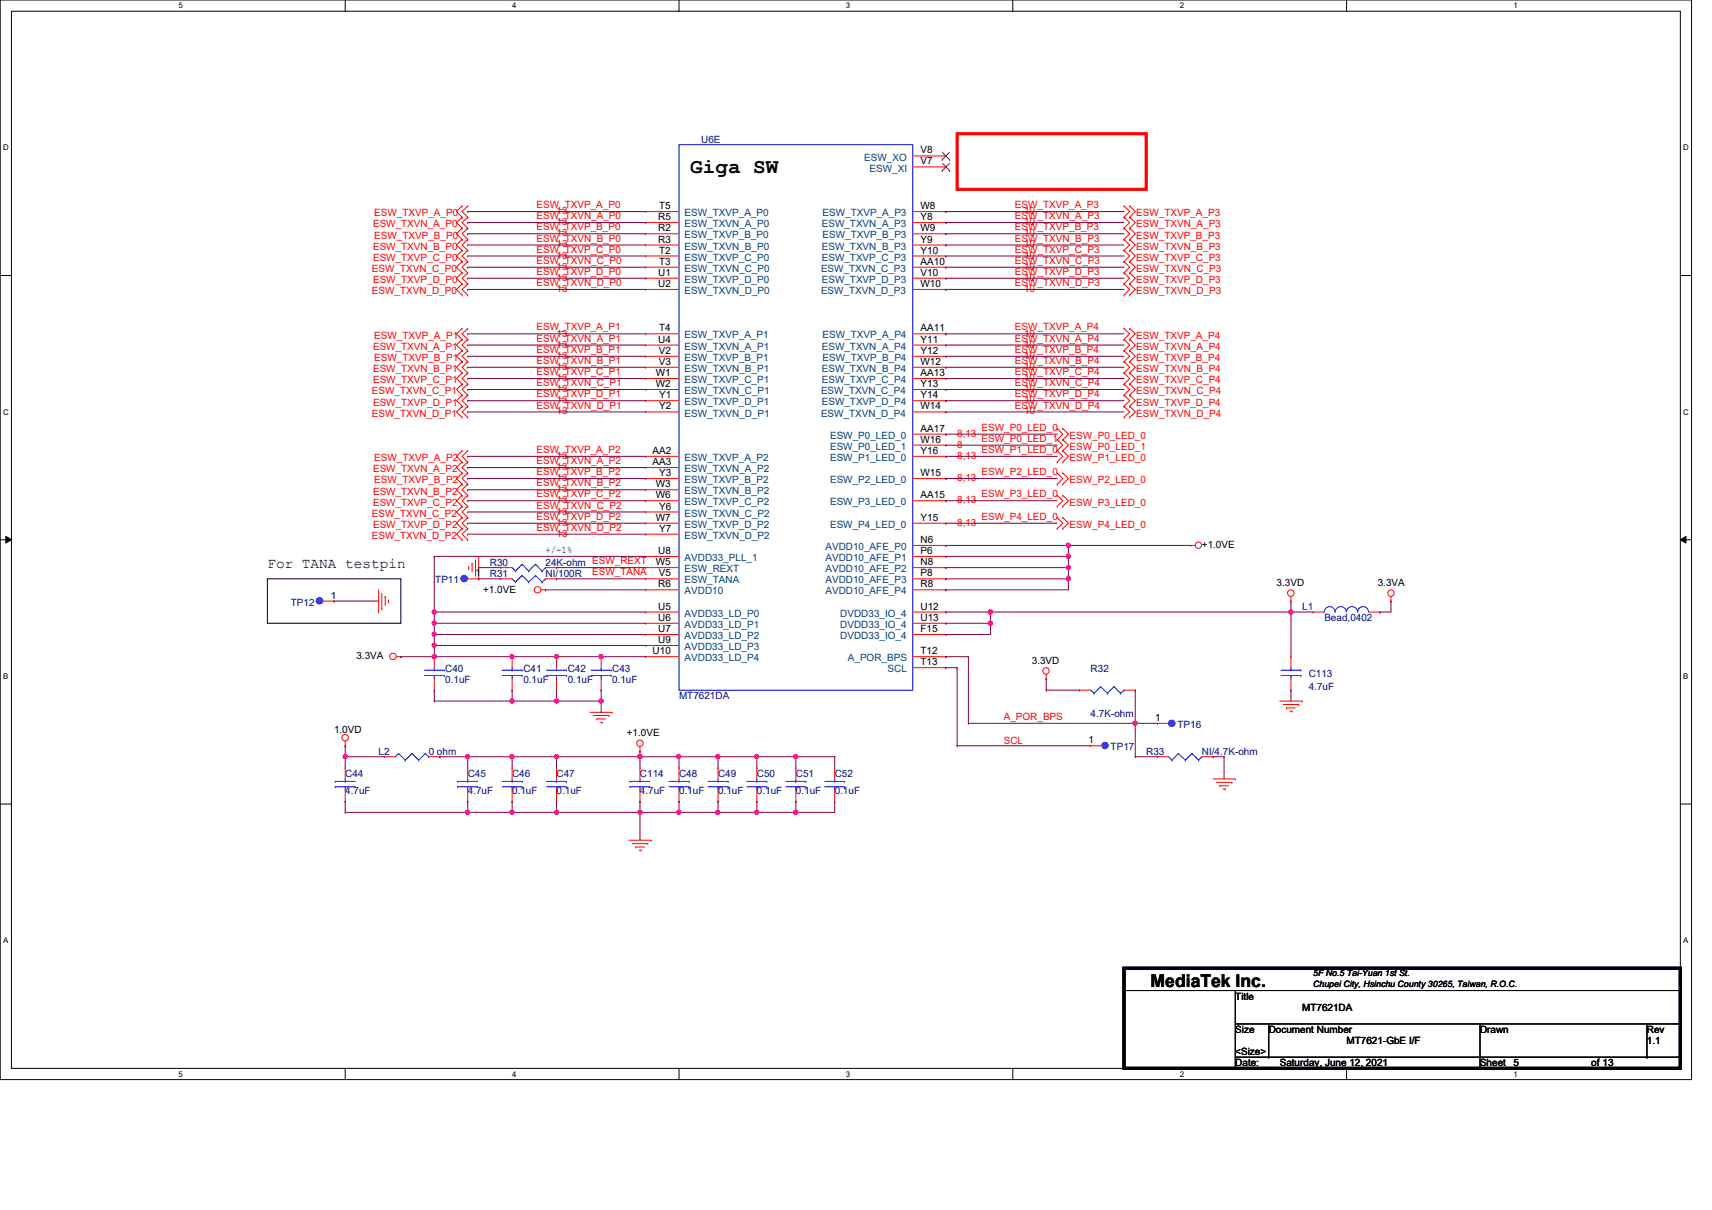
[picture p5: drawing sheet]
<svg xmlns="http://www.w3.org/2000/svg" width="297mm" height="210mm" viewBox="0 0 297 210" stroke-linecap="round" stroke-linejoin="round" font-family="sans-serif">
<defs><g id="words">
<text font-size="3.6" x="119.8" y="30.1">Giga SW</text>
<text font-size="3" x="199.6" y="171.2">MediaTek Inc.</text>
<text font-size="2.5" x="46.4" y="98.5">For TANA testpin</text>
<g font-size="1.7" fill="#000080">
<text x="121.7" y="24.8">U6E</text>
<text x="75.5" y="101.2">TP11</text>
<text x="85" y="98.1">R30</text>
<text x="85" y="100.1">R31</text>
<text x="94.7" y="98.1">24K-ohm ESW_REXT</text>
<text x="94.7" y="100.1">NI/100R</text>
<text x="50.5" y="105.1">TP12</text>
<text x="225.9" y="105.9">L1</text>
<text x="229.8" y="107.8">Bead,0402</text>
<text x="77.3" y="116.5">C40</text>
<text x="77.3" y="118.4">0.1uF</text>
<text x="90.8" y="116.5">C41</text>
<text x="90.8" y="118.4">0.1uF</text>
<text x="98.5" y="116.5">C42</text>
<text x="98.5" y="118.4">0.1uF</text>
<text x="106.2" y="116.5">C43</text>
<text x="106.2" y="118.4">0.1uF</text>
<text x="189.2" y="116.5">R32</text>
<text x="227.1" y="117.4">C113</text>
<text x="227.1" y="119.8">4.7uF</text>
<text x="117.8" y="121.3">MT7621DA</text>
<text x="189.2" y="124.4">4.7K-ohm</text>
<text x="65.7" y="131">L2</text>
<text x="74.4" y="131">0 ohm</text>
<text x="192.7" y="130.2">TP17</text>
<text x="198.9" y="131">R33</text>
<text x="204.3" y="126.3">TP16</text>
<text x="208.5" y="131">NI/4.7K-ohm</text>
<text x="59.9" y="134.8">C44</text>
<text x="59.9" y="137.7">4.7uF</text>
<text x="81.1" y="134.8">C45</text>
<text x="81.1" y="137.7">4.7uF</text>
<text x="88.9" y="134.8">C46</text>
<text x="88.9" y="137.7">0.1uF</text>
<text x="96.6" y="134.8">C47</text>
<text x="96.6" y="137.7">0.1uF</text>
<text x="111" y="134.8">C114</text>
<text x="111" y="137.7">4.7uF</text>
<text x="117.8" y="134.8">C48</text>
<text x="117.8" y="137.7">0.1uF</text>
<text x="124.6" y="134.8">C49</text>
<text x="124.6" y="137.7">0.1uF</text>
<text x="131.3" y="134.8">C50</text>
<text x="131.3" y="137.7">0.1uF</text>
<text x="138.1" y="134.8">C51</text>
<text x="138.1" y="137.7">0.1uF</text>
<text x="144.8" y="134.8">C52</text>
<text x="144.8" y="137.7">0.1uF</text>
</g>
<g font-size="1.7" fill="#004080">
<text x="149.9" y="27.9">ESW_XO</text>
<text x="150.9" y="29.8">ESW_XI</text>
<text x="118.8" y="37.5">ESW_TXVP_A_P0</text>
<text x="118.8" y="39.4">ESW_TXVN_A_P0</text>
<text x="118.8" y="41.4">ESW_TXVP_B_P0</text>
<text x="142.6" y="39.4">ESW_TXVN_A_P3</text>
<text x="142.7" y="37.5">ESW_TXVP_A_P3</text>
<text x="142.7" y="41.4">ESW_TXVP_B_P3</text>
<text x="118.8" y="43.3">ESW_TXVN_B_P0</text>
<text x="118.8" y="45.2">ESW_TXVP_C_P0</text>
<text x="118.8" y="47.2">ESW_TXVN_C_P0</text>
<text x="142.4" y="47.2">ESW_TXVN_C_P3</text>
<text x="142.6" y="43.3">ESW_TXVN_B_P3</text>
<text x="142.6" y="45.2">ESW_TXVP_C_P3</text>
<text x="118.8" y="51">ESW_TXVN_D_P0</text>
<text x="118.8" y="49.1">ESW_TXVP_D_P0</text>
<text x="142.4" y="51">ESW_TXVN_D_P3</text>
<text x="142.6" y="49.1">ESW_TXVP_D_P3</text>
<text x="118.8" y="58.7">ESW_TXVP_A_P1</text>
<text x="142.7" y="58.7">ESW_TXVP_A_P4</text>
<text x="118.8" y="60.7">ESW_TXVN_A_P1</text>
<text x="118.8" y="62.6">ESW_TXVP_B_P1</text>
<text x="118.8" y="64.5">ESW_TXVN_B_P1</text>
<text x="142.6" y="60.7">ESW_TXVN_A_P4</text>
<text x="142.6" y="64.5">ESW_TXVN_B_P4</text>
<text x="142.7" y="62.6">ESW_TXVP_B_P4</text>
<text x="118.8" y="66.5">ESW_TXVP_C_P1</text>
<text x="118.8" y="68.4">ESW_TXVN_C_P1</text>
<text x="118.8" y="70.3">ESW_TXVP_D_P1</text>
<text x="142.4" y="68.4">ESW_TXVN_C_P4</text>
<text x="142.6" y="66.5">ESW_TXVP_C_P4</text>
<text x="142.6" y="70.3">ESW_TXVP_D_P4</text>
<text x="118.8" y="72.3">ESW_TXVN_D_P1</text>
<text x="142.4" y="72.3">ESW_TXVN_D_P4</text>
<text x="144" y="76.1">ESW_P0_LED_0</text>
<text x="118.8" y="80">ESW_TXVP_A_P2</text>
<text x="118.8" y="81.9">ESW_TXVN_A_P2</text>
<text x="118.8" y="83.8">ESW_TXVP_B_P2</text>
<text x="144" y="78">ESW_P0_LED_1</text>
<text x="144" y="80">ESW_P1_LED_0</text>
<text x="144" y="83.8">ESW_P2_LED_0</text>
<text x="118.8" y="85.8">ESW_TXVN_B_P2</text>
<text x="118.8" y="87.7">ESW_TXVP_C_P2</text>
<text x="118.8" y="89.6">ESW_TXVN_C_P2</text>
<text x="144" y="87.7">ESW_P3_LED_0</text>
<text x="118.8" y="91.6">ESW_TXVP_D_P2</text>
<text x="118.8" y="93.5">ESW_TXVN_D_P2</text>
<text x="143.2" y="95.4">AVDD10_AFE_P0</text>
<text x="144" y="91.6">ESW_P4_LED_0</text>
<text x="118.8" y="97.3">AVDD33_PLL_1</text>
<text x="118.8" y="99.3">ESW_REXT</text>
<text x="118.8" y="101.2">ESW_TANA</text>
<text x="143.2" y="97.3">AVDD10_AFE_P1</text>
<text x="143.2" y="101.2">AVDD10_AFE_P3</text>
<text x="143.2" y="99.3">AVDD10_AFE_P2</text>
<text x="118.8" y="107">AVDD33_LD_P0</text>
<text x="118.8" y="103.1">AVDD10</text>
<text x="143.2" y="103.1">AVDD10_AFE_P4</text>
<text x="145.8" y="107">DVDD33_IO_4</text>
<text x="118.8" y="110.9">AVDD33_LD_P2</text>
<text x="118.8" y="108.9">AVDD33_LD_P1</text>
<text x="118.8" y="112.8">AVDD33_LD_P3</text>
<text x="145.8" y="108.9">DVDD33_IO_4</text>
<text x="145.8" y="110.9">DVDD33_IO_4</text>
<text x="118.8" y="114.7">AVDD33_LD_P4</text>
<text x="147.1" y="114.7">A_POR_BPS</text>
<text x="154" y="116.6">SCL</text>
</g>
<g font-size="1.7">
<text x="159.7" y="26.6">V8</text>
<text x="159.7" y="28.5">V7</text>
<text x="114.2" y="38.2">R5</text>
<text x="114.2" y="40.1">R2</text>
<text x="114.4" y="36.3">T5</text>
<text x="159.7" y="36.3">W8</text>
<text x="159.7" y="38.2">Y8</text>
<text x="159.7" y="40.1">W9</text>
<text x="114.2" y="42.1">R3</text>
<text x="114.2" y="47.8">U1</text>
<text x="114.4" y="44">T2</text>
<text x="114.4" y="45.9">T3</text>
<text x="159.7" y="42.1">Y9</text>
<text x="159.7" y="44">Y10</text>
<text x="159.7" y="45.9">AA10</text>
<text x="159.7" y="47.8">V10</text>
<text x="114.2" y="49.8">U2</text>
<text x="159.7" y="49.8">W10</text>
<text x="114.2" y="59.4">U4</text>
<text x="114.4" y="57.5">T4</text>
<text x="159.7" y="57.5">AA11</text>
<text x="159.7" y="59.4">Y11</text>
<text x="113.8" y="65.2">W1</text>
<text x="114.3" y="61.4">V2</text>
<text x="114.3" y="63.3">V3</text>
<text x="159.7" y="61.4">Y12</text>
<text x="159.7" y="63.3">W12</text>
<text x="159.7" y="65.2">AA13</text>
<text x="113.8" y="67.1">W2</text>
<text x="114.4" y="69.1">Y1</text>
<text x="114.4" y="71">Y2</text>
<text x="159.7" y="67.1">Y13</text>
<text x="159.7" y="69.1">Y14</text>
<text x="159.7" y="71">W14</text>
<text x="159.7" y="74.9">AA17</text>
<text x="159.7" y="76.8">W16</text>
<text x="113.2" y="78.7">AA2</text>
<text x="113.2" y="80.7">AA3</text>
<text x="114.4" y="82.6">Y3</text>
<text x="159.7" y="78.7">Y16</text>
<text x="159.7" y="82.6">W15</text>
<text x="113.8" y="84.5">W3</text>
<text x="113.8" y="86.4">W6</text>
<text x="114.4" y="88.4">Y6</text>
<text x="159.7" y="86.4">AA15</text>
<text x="113.8" y="90.3">W7</text>
<text x="114.4" y="92.2">Y7</text>
<text x="159.7" y="94.2">N6</text>
<text x="159.7" y="90.3">Y15</text>
<text x="208.5" y="95">+1.0VE</text>
<text x="82.5" y="100">1</text>
<text x="94.7" y="96">+/-1%</text>
<text x="113.8" y="98">W5</text>
<text x="114.2" y="96.1">U8</text>
<text x="114.2" y="101.9">R6</text>
<text x="114.3" y="100">V5</text>
<text x="159.7" y="96.1">P6</text>
<text x="159.7" y="100">P8</text>
<text x="159.7" y="101.9">R8</text>
<text x="159.7" y="98">N8</text>
<text x="221.5" y="101.6">3.3VD</text>
<text x="239.1" y="101.6">3.3VA</text>
<text x="57.4" y="103.8">1</text>
<text x="83.8" y="102.8">+1.0VE</text>
<text x="114.2" y="105.7">U5</text>
<text x="114.2" y="107.7">U6</text>
<text x="159.7" y="105.7">U12</text>
<text x="159.7" y="107.7">U13</text>
<text x="113.2" y="113.5">U10</text>
<text x="114.2" y="109.6">U7</text>
<text x="114.2" y="111.5">U9</text>
<text x="159.7" y="109.6">F15</text>
<text x="159.7" y="113.5">T12</text>
<text x="61.8" y="114.3">3.3VA</text>
<text x="159.7" y="115.4">T13</text>
<text x="179" y="115.1">3.3VD</text>
<text x="200.4" y="125.1">1</text>
<text x="58" y="127.1">1.0VD</text>
<text x="108.8" y="127.7">+1.0VE</text>
<text x="188.8" y="128.9">1</text>
<text x="214.3" y="173.4">Title</text>
<text x="214.3" y="179.2">Size</text>
<text x="220.1" y="179.2">Document Number</text>
<text x="225.9" y="175.3">MT7621DA</text>
<text x="256.8" y="179.2">Drawn</text>
<text x="285.7" y="179.2">Rev</text>
<text x="214.3" y="183.1">&lt;Size&gt;</text>
<text x="214.3" y="185">Date:</text>
<text x="222" y="185">Saturday, June 12, 2021</text>
<text x="233.6" y="181.1">MT7621-GbE I/F</text>
<text x="256.8" y="185">Sheet</text>
<text x="262.6" y="185">5</text>
<text x="276.1" y="185">of 13</text>
<text x="285.7" y="181.1">1.1</text>
</g>
<g font-size="1.7" fill="#f00">
<text x="64.7" y="39.5">ESW_TXVN_A_P0</text>
<text x="64.9" y="37.5">ESW_TXVP_A_P0</text>
<text x="64.9" y="41.4">ESW_TXVP_B_P0</text>
<text x="93.1" y="36.1">ESW_TXVP_A_P0</text>
<text x="93.1" y="38">ESW_TXVN_A_P0</text>
<text x="93.1" y="40">ESW_TXVP_B_P0</text>
<text x="93.1" y="41.9">ESW_TXVN_B_P0</text>
<text x="96.6" y="37.1">13</text>
<text x="96.6" y="39.1">13</text>
<text x="96.6" y="41">13</text>
<text x="176.1" y="36.1">ESW_TXVP_A_P3</text>
<text x="176.1" y="38">ESW_TXVN_A_P3</text>
<text x="176.1" y="40">ESW_TXVP_B_P3</text>
<text x="176.1" y="41.9">ESW_TXVN_B_P3</text>
<text x="177.7" y="37.1">10</text>
<text x="177.7" y="39.1">10</text>
<text x="177.7" y="41">10</text>
<text x="197.1" y="37.5">ESW_TXVP_A_P3</text>
<text x="197.1" y="39.5">ESW_TXVN_A_P3</text>
<text x="197.1" y="41.4">ESW_TXVP_B_P3</text>
<text x="64.5" y="47.2">ESW_TXVN_C_P0</text>
<text x="64.7" y="43.3">ESW_TXVN_B_P0</text>
<text x="64.7" y="45.3">ESW_TXVP_C_P0</text>
<text x="93.1" y="43.8">ESW_TXVP_C_P0</text>
<text x="93.1" y="45.8">ESW_TXVN_C_P0</text>
<text x="93.1" y="47.7">ESW_TXVP_D_P0</text>
<text x="96.6" y="42.9">13</text>
<text x="96.6" y="44.9">13</text>
<text x="96.6" y="46.8">13</text>
<text x="176.1" y="43.8">ESW_TXVP_C_P3</text>
<text x="176.1" y="45.8">ESW_TXVN_C_P3</text>
<text x="176.1" y="47.7">ESW_TXVP_D_P3</text>
<text x="177.7" y="42.9">10</text>
<text x="177.7" y="44.9">10</text>
<text x="177.7" y="46.8">10</text>
<text x="197.1" y="43.3">ESW_TXVN_B_P3</text>
<text x="197.1" y="45.3">ESW_TXVP_C_P3</text>
<text x="197.1" y="47.2">ESW_TXVN_C_P3</text>
<text x="64.5" y="51.1">ESW_TXVN_D_P0</text>
<text x="64.7" y="49.1">ESW_TXVP_D_P0</text>
<text x="93.1" y="49.6">ESW_TXVN_D_P0</text>
<text x="96.6" y="48.7">13</text>
<text x="96.6" y="50.7">13</text>
<text x="176.1" y="49.6">ESW_TXVN_D_P3</text>
<text x="177.7" y="48.7">10</text>
<text x="177.7" y="50.7">10</text>
<text x="197.1" y="49.1">ESW_TXVP_D_P3</text>
<text x="197.1" y="51.1">ESW_TXVN_D_P3</text>
<text x="64.9" y="58.8">ESW_TXVP_A_P1</text>
<text x="93.1" y="57.3">ESW_TXVP_A_P1</text>
<text x="93.1" y="59.3">ESW_TXVN_A_P1</text>
<text x="96.6" y="58.4">13</text>
<text x="176.1" y="57.3">ESW_TXVP_A_P4</text>
<text x="176.1" y="59.3">ESW_TXVN_A_P4</text>
<text x="177.7" y="58.4">10</text>
<text x="197.1" y="58.8">ESW_TXVP_A_P4</text>
<text x="64.7" y="60.7">ESW_TXVN_A_P1</text>
<text x="64.7" y="64.6">ESW_TXVN_B_P1</text>
<text x="64.9" y="62.6">ESW_TXVP_B_P1</text>
<text x="93.1" y="61.2">ESW_TXVP_B_P1</text>
<text x="93.1" y="63.1">ESW_TXVN_B_P1</text>
<text x="93.1" y="65.1">ESW_TXVP_C_P1</text>
<text x="96.6" y="60.3">13</text>
<text x="96.6" y="62.2">13</text>
<text x="96.6" y="64.2">13</text>
<text x="176.1" y="61.2">ESW_TXVP_B_P4</text>
<text x="176.1" y="63.1">ESW_TXVN_B_P4</text>
<text x="176.1" y="65.1">ESW_TXVP_C_P4</text>
<text x="177.7" y="60.3">10</text>
<text x="177.7" y="62.2">10</text>
<text x="177.7" y="64.2">10</text>
<text x="197.1" y="60.7">ESW_TXVN_A_P4</text>
<text x="197.1" y="62.6">ESW_TXVP_B_P4</text>
<text x="197.1" y="64.6">ESW_TXVN_B_P4</text>
<text x="64.5" y="68.4">ESW_TXVN_C_P1</text>
<text x="64.7" y="66.5">ESW_TXVP_C_P1</text>
<text x="64.7" y="70.4">ESW_TXVP_D_P1</text>
<text x="93.1" y="67">ESW_TXVN_C_P1</text>
<text x="93.1" y="68.9">ESW_TXVP_D_P1</text>
<text x="93.1" y="70.9">ESW_TXVN_D_P1</text>
<text x="96.6" y="66.1">13</text>
<text x="96.6" y="70">13</text>
<text x="96.6" y="68">13</text>
<text x="96.6" y="71.9">13</text>
<text x="176.1" y="67">ESW_TXVN_C_P4</text>
<text x="176.1" y="68.9">ESW_TXVP_D_P4</text>
<text x="176.1" y="70.9">ESW_TXVN_D_P4</text>
<text x="177.7" y="66.1">10</text>
<text x="177.7" y="68">10</text>
<text x="177.7" y="70">10</text>
<text x="177.7" y="71.9">10</text>
<text x="197.1" y="66.5">ESW_TXVP_C_P4</text>
<text x="197.1" y="68.4">ESW_TXVN_C_P4</text>
<text x="197.1" y="70.4">ESW_TXVP_D_P4</text>
<text x="64.5" y="72.3">ESW_TXVN_D_P1</text>
<text x="166.1" y="75.7">8,13</text>
<text x="166.1" y="77.7">8</text>
<text x="170.3" y="74.7">ESW_P0_LED_0</text>
<text x="170.3" y="76.6">ESW_P0_LED_1</text>
<text x="185.6" y="76.2">ESW_P0_LED_0</text>
<text x="197.1" y="72.3">ESW_TXVN_D_P4</text>
<text x="64.7" y="81.9">ESW_TXVN_A_P2</text>
<text x="64.9" y="80">ESW_TXVP_A_P2</text>
<text x="64.9" y="83.9">ESW_TXVP_B_P2</text>
<text x="93.1" y="78.6">ESW_TXVP_A_P2</text>
<text x="93.1" y="80.5">ESW_TXVN_A_P2</text>
<text x="93.1" y="82.4">ESW_TXVP_B_P2</text>
<text x="96.6" y="79.6">13</text>
<text x="96.6" y="81.5">13</text>
<text x="96.6" y="83.5">13</text>
<text x="166.1" y="79.6">8,13</text>
<text x="166.1" y="83.5">8,13</text>
<text x="170.3" y="78.6">ESW_P1_LED_0</text>
<text x="170.3" y="82.4">ESW_P2_LED_0</text>
<text x="185.6" y="78.1">ESW_P0_LED_1</text>
<text x="185.6" y="80">ESW_P1_LED_0</text>
<text x="185.6" y="83.9">ESW_P2_LED_0</text>
<text x="64.5" y="89.7">ESW_TXVN_C_P2</text>
<text x="64.7" y="85.8">ESW_TXVN_B_P2</text>
<text x="64.7" y="87.7">ESW_TXVP_C_P2</text>
<text x="93.1" y="84.4">ESW_TXVN_B_P2</text>
<text x="93.1" y="86.3">ESW_TXVP_C_P2</text>
<text x="93.1" y="88.2">ESW_TXVN_C_P2</text>
<text x="96.6" y="85.4">13</text>
<text x="96.6" y="87.3">13</text>
<text x="96.6" y="89.3">13</text>
<text x="166.1" y="87.3">8,13</text>
<text x="170.3" y="86.3">ESW_P3_LED_0</text>
<text x="185.6" y="87.7">ESW_P3_LED_0</text>
<text x="64.5" y="93.5">ESW_TXVN_D_P2</text>
<text x="64.7" y="91.6">ESW_TXVP_D_P2</text>
<text x="93.1" y="90.2">ESW_TXVP_D_P2</text>
<text x="93.1" y="92.1">ESW_TXVN_D_P2</text>
<text x="96.6" y="91.2">13</text>
<text x="96.6" y="93.1">13</text>
<text x="166.1" y="91.2">8,13</text>
<text x="170.3" y="90.2">ESW_P4_LED_0</text>
<text x="185.6" y="91.6">ESW_P4_LED_0</text>
<text x="102.7" y="99.8">ESW_TANA</text>
<text x="174.2" y="124.9">A_POR_BPS</text>
<text x="174.2" y="129">SCL</text>
</g>
<g font-size="1.5">
<text x="227.8" y="169.4">5F No.5 Tai-Yuan 1st St.</text>
<text x="227.8" y="171.3">Chupei City, Hsinchu County 30265, Taiwan, R.O.C.</text>
</g>
<g font-size="1.4">
<text x="30.9" y="1.4">5</text>
<text x="88.9" y="1.4">4</text>
<text x="146.8" y="1.4">3</text>
<text x="204.7" y="1.4">2</text>
<text x="262.6" y="1.4">1</text>
<text x=".5" y="26.1">D</text>
<text x="292.1" y="26.1">D</text>
<text x=".5" y="71.9">C</text>
<text x="292.1" y="71.9">C</text>
<text x=".5" y="117.8">B</text>
<text x="292.1" y="117.8">B</text>
<text x=".5" y="163.6">A</text>
<text x="292.1" y="163.6">A</text>
<text x="30.9" y="186.8">5</text>
<text x="88.9" y="186.8">4</text>
<text x="146.8" y="186.8">3</text>
<text x="204.7" y="186.8">2</text>
<text x="262.6" y="186.8">1</text>
</g>
</g></defs>
<path d="M0 0h293.5v187.3h-293.5zM2 1.9h289.5v183.4h-289.5z" fill="none" stroke="#000" stroke-width=".17"/>
<g fill="#fff">
<path d="M30.9 .2h.8v1.5h-.8z"/>
<path d="M30.9 185.5h.8v1.6h-.8z"/>
</g>
<path d="M59.9 0v1.9M59.9 185.3v2" fill="none" stroke="#000" stroke-width=".17"/>
<g fill="#fff">
<path d="M88.9 .2h.7v1.5h-.7z"/>
<path d="M88.9 185.5h.7v1.6h-.7z"/>
</g>
<path d="M117.8 0v1.9M117.8 185.3v2" fill="none" stroke="#000" stroke-width=".17"/>
<g fill="#fff">
<path d="M146.8 .2h.7v1.5h-.7z"/>
<path d="M146.8 185.5h.7v1.6h-.7z"/>
</g>
<path d="M175.7 0v1.9M175.7 185.3v2" fill="none" stroke="#000" stroke-width=".17"/>
<g fill="#fff">
<path d="M204.7 .2h.7v1.5h-.7z"/>
<path d="M204.7 185.5h.7v1.6h-.7z"/>
</g>
<path d="M233.6 0v1.9M233.6 185.3v2" fill="none" stroke="#000" stroke-width=".17"/>
<g fill="#fff">
<path d="M262.6 .2h.8v1.5h-.8z"/>
<path d="M262.6 185.5h.8v1.6h-.8z"/>
<path d="M.5 24.8h1v1.6h-1z"/>
<path d="M292.1 24.8h.9v1.6h-.9z"/>
<path d="M.5 70.7h1v1.5h-1z"/>
<path d="M292.1 70.7h.9v1.5h-.9z"/>
</g>
<path d="M0 47.8h2M291.5 47.8h2" fill="none" stroke="#000" stroke-width=".17"/>
<g fill="#fff">
<path d="M.5 116.5h.9v1.6h-.9z"/>
<path d="M292.1 116.5h.8v1.6h-.8z"/>
</g>
<path d="M0 93.6h2M1 93l1 .6-1 .6zM291.5 93.6l1-.6v1.2zM291.5 93.6h2" fill="none" stroke="#000" stroke-width=".17"/>
<path d="M1 93l1 .6-1 .6zM291.5 93.6l1-.6v1.2z" fill="#000"/>
<g fill="#fff">
<path d="M.5 162.4h.9v1.5h-.9z"/>
<path d="M292.1 162.4h.8v1.5h-.8z"/>
</g>
<g fill="none" stroke="#000" stroke-width=".17">
<path d="M46.4 100.4h23.2v7.7h-23.2zM0 139.5h2M291.5 139.5h2M195 171.8h96.5M214.3 171.8v13.5M214.3 177.6h77.2M220.1 177.6v5.8M256.8 177.6v7.7M285.7 177.6v5.8M291.5 171.8h.1M291.5 177.6h.1M214.3 185.3h.1"/>
<path d="M214.3 183.4h77.2M220.1 183.4h.1M256.8 185.3h.1M285.7 183.4h.1M291.5 183.4h.1"/>
</g>
<path d="M166.1 23.2h32.8v9.7h-32.8z" fill="none" stroke="#f00" stroke-width=".55"/>
<g fill="none" stroke="#f00" stroke-width=".17">
<path d="M80.2 35.7h.1M80.2 37.7h.1M80.2 39.6h.1M80.2 35.7l-1 1 1 1M80.2 37.7l-1 .9 1 1M80.2 39.6l-1 1 1 .9M81.1 35.7h.1M81.1 37.7h.1M81.1 39.6h.1M81.1 35.7l-.9 1 .9 1M81.1 37.7l-.9 .9 .9 1M81.1 39.6l-.9 1 .9 .9"/>
<path d="M195 35.7h.1M195 37.7h.1M195 39.6h.1M195 35.7l1 1-1 1M195 37.7l1 .9-1 1M195 39.6l1 1-1 .9M196 35.7h.1M196 37.7h.1M196 39.6h.1M196 35.7l1 1-1 1M196 37.7l1 .9-1 1M196 39.6l1 1-1 .9"/>
<path d="M80.2 41.5h.1M80.2 43.4h.1M80.2 45.4h.1M80.2 47.3h.1M80.2 49.2h.1M80.2 51.2h.1M80.2 57h.1M80.2 58.9h.1M80.2 41.5l-1 1 1 .9M80.2 43.4l-1 1 1 1M80.2 45.4l-1 1 1 .9M80.2 47.3l-1 1 1 .9"/>
<path d="M80.2 49.2l-1 1 1 1M80.2 57l-1 .9 1 1M80.2 58.9l-1 1 1 .9M81.1 41.5h.1M81.1 43.4h.1M81.1 45.4h.1M81.1 47.3h.1M81.1 49.2h.1M81.1 51.2h.1M81.1 57h.1M81.1 58.9h.1M81.1 41.5l-.9 1 .9 .9"/>
<path d="M81.1 43.4l-.9 1 .9 1M81.1 45.4l-.9 1 .9 .9M81.1 47.3l-.9 1 .9 .9M81.1 49.2l-.9 1 .9 1M81.1 57l-.9 .9 .9 1M81.1 58.9l-.9 1 .9 .9M195 41.5h.1M195 43.4h.1M195 45.4h.1M195 47.3h.1M195 49.2h.1M195 51.2h.1"/>
<path d="M195 57h.1M195 58.9h.1M195 41.5l1 1-1 .9M195 43.4l1 1-1 1M195 45.4l1 1-1 .9M195 47.3l1 1-1 .9M195 49.2l1 1-1 1M195 57l1 .9-1 1M195 58.9l1 1-1 .9M196 41.5h.1M196 43.4h.1M196 45.4h.1"/>
<path d="M196 47.3h.1M196 49.2h.1M196 51.2h.1M196 57h.1M196 58.9h.1M196 41.5l1 1-1 .9M196 43.4l1 1-1 1M196 45.4l1 1-1 .9M196 47.3l1 1-1 .9M196 49.2l1 1-1 1M196 57l1 .9-1 1M196 58.9l1 1-1 .9"/>
<path d="M80.2 60.8h.1M80.2 62.7h.1M80.2 64.7h.1M80.2 66.6h.1M80.2 68.5h.1M80.2 70.5h.1M80.2 72.4h.1M80.2 78.2h.1M80.2 60.8l-1 1 1 .9M80.2 62.7l-1 1 1 1M80.2 64.7l-1 1 1 .9M80.2 66.6l-1 1 1 .9"/>
<path d="M80.2 68.5l-1 1 1 1M80.2 70.5l-1 1 1 .9M80.2 78.2l-1 1 1 .9M81.1 60.8h.1M81.1 62.7h.1M81.1 64.7h.1M81.1 66.6h.1M81.1 68.5h.1M81.1 70.5h.1M81.1 72.4h.1M81.1 78.2h.1M81.1 60.8l-.9 1 .9 .9"/>
<path d="M81.1 62.7l-.9 1 .9 1M81.1 64.7l-.9 1 .9 .9M81.1 66.6l-.9 1 .9 .9M81.1 68.5l-.9 1 .9 1M81.1 70.5l-.9 1 .9 .9M81.1 78.2l-.9 1 .9 .9M183.4 74.3h.1M183.4 76.3h.1M183.4 78.2h.1M183.4 74.3l1 1-1 1M183.4 76.3l1 .9-1 1M183.4 78.2l1 1-1 .9"/>
<path d="M184.4 74.3h.1M184.4 76.3h.1M184.4 78.2h.1M184.4 74.3l1 1-1 1M184.4 76.3l1 .9-1 1M184.4 78.2l1 1-1 .9M195 60.8h.1M195 62.7h.1M195 64.7h.1M195 66.6h.1M195 68.5h.1M195 70.5h.1"/>
<path d="M195 72.4h.1M195 62.7l1 1-1 1M195 66.6l1 1-1 .9M195 60.8l1 1-1 .9M195 64.7l1 1-1 .9M195 68.5l1 1-1 1M195 70.5l1 1-1 .9M196 60.8h.1M196 62.7h.1M196 64.7h.1M196 66.6h.1M196 68.5h.1"/>
<path d="M196 70.5h.1M196 72.4h.1M196 62.7l1 1-1 1M196 66.6l1 1-1 .9M196 60.8l1 1-1 .9M196 64.7l1 1-1 .9M196 68.5l1 1-1 1M196 70.5l1 1-1 .9M80.2 80.1h.1M80.2 82h.1M80.2 84h.1M80.2 85.9h.1"/>
<path d="M80.2 87.8h.1M80.2 89.8h.1M80.2 91.7h.1M80.2 93.6h.1M80.2 80.1l-1 1 1 .9M80.2 82l-1 1 1 1M80.2 84l-1 1 1 .9M80.2 85.9l-1 1 1 .9M80.2 87.8l-1 1 1 1M80.2 89.8l-1 1 1 .9M80.2 91.7l-1 1 1 .9M81.1 80.1h.1"/>
<path d="M81.1 82h.1M81.1 84h.1M81.1 85.9h.1M81.1 87.8h.1M81.1 89.8h.1M81.1 91.7h.1M81.1 93.6h.1M81.1 80.1l-.9 1 .9 .9M81.1 82l-.9 1 .9 1M81.1 84l-.9 1 .9 .9M81.1 85.9l-.9 1 .9 .9M81.1 87.8l-.9 1 .9 1"/>
<path d="M81.1 89.8l-.9 1 .9 .9M81.1 91.7l-.9 1 .9 .9M81.3 98.7h.1M81.3 98.3v.4M81.9 97.7h.1M81.9 97.7v1.5M82.5 99.8h.1M82.5 97.1v2.7M83.1 96.5v3.9M183.4 80.1h.1M183.4 82h.1M183.4 84h.1"/>
<path d="M183.4 85.9h.1M183.4 87.8h.1M183.4 89.8h.1M183.4 91.7h.1M183.4 82l1 1-1 1M183.4 85.9l1 1-1 .9M183.4 89.8l1 1-1 .9M184.4 80.1h.1M184.4 82h.1M184.4 84h.1M184.4 85.9h.1M184.4 87.8h.1"/>
<path d="M184.4 89.8h.1M184.4 91.7h.1M184.4 82l1 1-1 1M184.4 85.9l1 1-1 .9M184.4 89.8l1 1-1 .9M206.6 94.6h.1M206.6 94.6h.8M65.7 106.2h.1M65.7 102.3v3.9M66.2 105.6h.1M66.2 102.9v2.7M66.8 103.5h.1"/>
<path d="M66.8 103.5v1.5M67.4 104.4h.1M67.4 104.1v.3M68.8 113.9h.8M69.6 113.9h.1M83.1 100.4h.1M93.9 102.3h.8M94.7 102.3h.1M181.5 117.8h.1M181.5 117v.8M224 104.3h.1M224 103.5v.8"/>
<path d="M227.8 106.2h.1M227.8 106.2h2M237.5 106.2h1.9M239.4 106.2h.1M241.3 104.3h.1M241.3 103.5v.8M59.9 129.4h.1M59.9 128.6v.8M96.6 133.2h.1M96.6 139h.1M96.6 133.2v1.9M96.6 137.1v1.9"/>
<path d="M102.4 123.6h3.8M103 124.1h2.7M103.5 124.7h.1M103.5 124.7h1.6M104.1 125.3h.4M104.5 125.3h.1M105.7 124.1h.1M106.2 123.6h.1M111 130.3h.1M111 129.5v.8M210.5 135.1h3.8M211 135.7h2.7"/>
<path d="M211.6 136.3h.1M211.6 136.3h1.6M212.2 136.9h.4M212.6 136.9h.1M213.7 135.7h.1M214.3 135.1h.1M222 121.6h3.9M222.6 122.2h2.7M223.2 122.8h.1M223.2 122.8h1.5M223.8 123.4h.4M224.2 123.4h.1"/>
<path d="M225.3 122.2h.1M225.9 121.6h.1M109.1 145.8h3.9M109.7 146.3h2.7M110.3 146.9h.1M110.3 146.9h1.5M110.9 147.5h.3M111.2 147.5h.1M112.4 146.3h.1M113 145.8h.1"/>
<circle cx="207.9" cy="94.6" r=".56"/>
<circle cx="68.2" cy="113.9" r=".56"/>
<circle cx="93.3" cy="102.3" r=".56"/>
<circle cx="181.5" cy="116.4" r=".56"/>
<circle cx="224" cy="102.9" r=".57"/>
<circle cx="241.3" cy="102.9" r=".56"/>
<circle cx="59.9" cy="128" r=".56"/>
<circle cx="111" cy="128.9" r=".56"/>
</g>
<path d="M195 168h96.5v17.3h-96.5z" fill="none" stroke="#000" stroke-width=".55"/>
<path d="M229.8 106.2a.93 .93 0 0 1 .9-1 .93 .93 0 0 1 .9 1M231.7 106.2a.95 .95 0 0 1 .9-1 .95 .95 0 0 1 1 1M233.6 106.2a.95 .95 0 0 1 1-1 .95 .95 0 0 1 .9 1M235.6 106.2a.93 .93 0 0 1 .9-1 .93 .93 0 0 1 .9 1M94.8 136.5h3.5M94.8 135.6h3.5M96.6 135.6h.1M96.6 136.5h.1M96.6 135.1v.5M96.6 136.5v.6M98.3 136.5h.1M98.3 135.6h.1" fill="none" stroke="#00f" stroke-width=".17"/>
<circle cx="203.3" cy="125.5" r=".56" fill="#00f"/>
<g fill="none" stroke="#00f" stroke-width=".17">
<path d="M189.2 119.7l.6 .6M191 119.1h.1M191 119.1l-1.2 1.2M191 119.1l1.1 1.2M193.3 119.1h.1M193.3 119.1l-1.2 1.2M193.3 119.1l1.1 1.2M195 119.7h.1M195 119.7l-.6 .6M143.1 136.5h3.5M143.1 135.6h3.5M144.8 135.6h.1"/>
<path d="M144.8 136.5h.1M144.8 135.1v.5M144.8 136.5v.6M146.6 136.5h.1M146.6 135.6h.1M189.8 120.3h.1M192.1 120.3h.1M194.4 120.3h.1"/>
<circle cx="203.3" cy="125.5" r=".56"/>
</g>
<path d="M187.3 119.7h.1M187.3 119.7h1.9M195 119.7h2M197 119.7h.1M144.8 133.2h.1M144.8 139h.1M144.8 133.2v1.9M144.8 137.1v1.9M200.8 125.5h.1M200.8 125.5h1.9" fill="none" stroke="#f00" stroke-width=".17"/>
<circle cx="191.7" cy="129.3" r=".56" fill="#00f"/>
<g fill="none" stroke="#00f" stroke-width=".17">
<path d="M102.6 117.2h3.4M102.6 116.2h3.4M104.3 116.2h.1M104.3 117.2h.1M104.3 115.8v.4M104.3 117.2v.6M106 117.2h.1M106 116.2h.1M87.1 136.5h3.5M87.1 135.6h3.5M88.9 135.6h.1M88.9 136.5h.1"/>
<path d="M88.9 135.1v.5M88.9 136.5v.6M90.6 136.5h.1M90.6 135.6h.1"/>
<circle cx="191.7" cy="129.3" r=".56"/>
</g>
<path d="M104.3 113.9h.1M104.3 119.7h.1M104.3 113.9v1.9M104.3 117.8v1.9M88.9 133.2h.1M88.9 139h.1M88.9 133.2v1.9M88.9 137.1v1.9M189.2 129.4h.1M189.2 129.4h2" fill="none" stroke="#f00" stroke-width=".17"/>
<circle cx="55.4" cy="104.2" r=".56" fill="#00f"/>
<circle cx="55.4" cy="104.2" r=".56" fill="none" stroke="#00f" stroke-width=".17"/>
<path d="M56 104.3h2M58 104.3h.1" fill="none" stroke="#f00" stroke-width=".17"/>
<circle cx="80.5" cy="100.4" r=".56" fill="#00f"/>
<g fill="none" stroke="#00f" stroke-width=".17">
<path d="M117.8 25.1h40.6v94.6h-40.6zM88.9 98.5l.5 .6M89.4 99.1h.1M90.6 97.9h.1M90.6 99.8h.1M90.6 97.9l-1.2 1.2M90.6 97.9l1.1 1.2M90.6 99.8l-1.2 1.2M90.6 99.8l1.1 1.2M91.7 99.1h.1M92.9 97.9h.1M92.9 99.8h.1"/>
<path d="M92.9 97.9l-1.2 1.2M92.9 97.9l1.2 1.2M92.9 99.8l-1.2 1.2M92.9 99.8l1.2 1.2M94.1 99.1h.1M94.7 98.5h.1M94.7 98.5l-.6 .6M73.6 117.2h3.5M73.6 116.2h3.5M75.3 116.2h.1M75.3 117.2h.1M75.3 115.8v.4"/>
<path d="M75.3 117.2v.6M77.1 117.2h.1M77.1 116.2h.1M87.1 117.2h3.5M87.1 116.2h3.5M88.9 116.2h.1M88.9 117.2h.1M88.9 100.4l.5 .6M88.9 115.8v.4M88.9 117.2v.6M89.4 101h.1M90.6 117.2h.1"/>
<path d="M90.6 116.2h.1M91.7 101h.1M94.1 101h.1M94.7 100.4h.1M94.7 100.4l-.6 .6M94.8 117.2h3.5M94.8 116.2h3.5M96.6 116.2h.1M96.6 117.2h.1M96.6 115.8v.4M96.6 117.2v.6M98.3 117.2h.1"/>
<path d="M98.3 116.2h.1M222.2 117.2h3.5M222.2 116.2h3.5M224 116.2h.1M224 117.2h.1M224 115.8v.4M224 117.2v.6M225.7 117.2h.1M225.7 116.2h.1M58.2 136.5h.1M58.2 135.6h.1M58.2 136.5h3.4"/>
<path d="M58.2 135.6h3.4M59.9 135.6h.1M59.9 136.5h.1M59.9 135.1v.5M59.9 136.5v.6M69.2 130.7h.1M69.2 130.7l-.6 .6M69.2 130.7l1.1 1.2M70.3 131.9h.1M71.5 130.7h.1M71.5 130.7l-1.2 1.2M71.5 130.7l1.1 1.2"/>
<path d="M72.6 131.9h.1M73.8 130.7h.1M73.8 130.7l-1.2 1.2M73.8 130.7l.6 .6M74.4 131.3h.1M79.4 136.5h.1M79.4 135.6h.1M79.4 136.5h3.5M79.4 135.6h3.5M81.1 135.6h.1M81.1 136.5h.1M81.1 135.1v.5"/>
<path d="M81.1 136.5v.6M109.3 136.5h.1M109.3 135.6h.1M109.3 136.5h3.5M109.3 135.6h3.5M111 135.6h.1M111 136.5h.1M111 135.1v.5M111 136.5v.6M116.1 136.5h3.4M116.1 135.6h3.4M117.8 135.6h.1"/>
<path d="M117.8 136.5h.1M117.8 135.1v.5M117.8 136.5v.6M119.5 136.5h.1M119.5 135.6h.1M122.8 136.5h3.5M122.8 135.6h3.5M124.6 135.6h.1M124.6 136.5h.1M124.6 135.1v.5M124.6 136.5v.6M126.3 136.5h.1"/>
<path d="M126.3 135.6h.1M129.6 136.5h3.5M129.6 135.6h3.5M131.3 135.6h.1M131.3 136.5h.1M131.3 135.1v.5M131.3 136.5v.6M133.1 136.5h.1M133.1 135.6h.1M136.4 136.5h3.4M136.4 135.6h3.4M138.1 135.6h.1"/>
<path d="M138.1 136.5h.1M138.1 135.1v.5M138.1 136.5v.6M139.8 136.5h.1M139.8 135.6h.1M202.7 131.3l.6 .6M203.3 131.9h.1M204.5 130.7h.1M204.5 130.7l-1.2 1.2M204.5 130.7l1.2 1.2M205.7 131.9h.1M206.8 130.7h.1"/>
<path d="M206.8 130.7l-1.1 1.2M206.8 130.7l1.2 1.2M208 131.9h.1M208.5 131.3h.1M208.5 131.3l-.5 .6"/>
<circle cx="80.5" cy="100.4" r=".56"/>
</g>
<g fill="none" stroke="#f00" stroke-width=".17">
<path d="M112 36.7h.1M112 38.6h.1M112 36.7h5.8M112 38.6h5.8M158.4 36.7h5.7M158.4 38.6h5.7M158.4 27.1h5.7M158.4 29h5.7M164.1 36.7h.1M164.1 38.6h.1M164.1 27.1h.1M164.1 29h.1"/>
<path d="M112 40.6h.1M112 42.5h.1M112 44.4h.1M112 50.2h.1M112 46.4h.1M112 48.3h.1M112 57.9h.1M112 59.9h.1M112 40.6h5.8M112 42.5h5.8M112 44.4h5.8M112 50.2h5.8"/>
<path d="M112 46.4h5.8M112 48.3h5.8M112 57.9h5.8M112 59.9h5.8M158.4 40.6h5.7M158.4 42.5h5.7M158.4 44.4h5.7M158.4 50.2h5.7M158.4 46.4h5.7M158.4 48.3h5.7M158.4 57.9h5.7M158.4 59.9h5.7"/>
<path d="M164.1 40.6h.1M164.1 42.5h.1M164.1 44.4h.1M164.1 46.4h.1M164.1 48.3h.1M164.1 50.2h.1M164.1 57.9h.1M164.1 59.9h.1M112 61.8h.1M112 63.7h.1M112 65.7h.1M112 67.6h.1"/>
<path d="M112 69.5h.1M112 71.5h.1M112 79.2h.1M112 61.8h5.8M112 63.7h5.8M112 65.7h5.8M112 67.6h5.8M112 69.5h5.8M112 71.5h5.8M112 79.2h5.8M158.4 61.8h5.7M158.4 63.7h5.7"/>
<path d="M158.4 65.7h5.7M158.4 67.6h5.7M158.4 69.5h5.7M158.4 71.5h5.7M158.4 79.2h5.7M158.4 75.3h5.7M158.4 77.2h5.7M164.1 61.8h.1M164.1 63.7h.1M164.1 65.7h.1M164.1 67.6h.1M164.1 69.5h.1"/>
<path d="M164.1 71.5h.1M164.1 75.3h.1M164.1 77.2h.1M164.1 79.2h.1M86.9 98.5h.1M86.9 98.5h2M94.7 98.5h1.9M96.6 98.5h.1M112 81.1h.1M112 83h.1M112 85h.1M112 86.9h.1"/>
<path d="M112 88.8h.1M112 90.8h.1M112 92.7h.1M112 96.5h.1M112 98.5h.1M112 98.5h5.8M112 96.5h5.8M112 81.1h5.8M112 83h5.8M112 85h5.8M112 86.9h5.8M112 88.8h5.8"/>
<path d="M112 90.8h5.8M112 92.7h5.8M158.4 98.5h5.7M158.4 94.6h5.7M158.4 96.5h5.7M158.4 83h5.7M158.4 86.9h5.7M158.4 90.8h5.7M164.1 94.6h.1M164.1 96.5h.1M164.1 83h.1M164.1 86.9h.1"/>
<path d="M164.1 90.8h.1M164.1 98.5h.1M75.3 113.9h.1M75.3 119.7h.1M75.3 113.9v1.9M75.3 117.8v1.9M81.1 100.4h2M83.1 100.4h.1M86.9 100.4h.1M86.9 100.4h2M88.9 113.9h.1M88.9 119.7h.1"/>
<path d="M88.9 113.9v1.9M88.9 117.8v1.9M94.7 100.4h1.9M96.6 113.9h.1M96.6 119.7h.1M96.6 100.4h.1M96.6 113.9v1.9M96.6 117.8v1.9M112 110.1h.1M112 106.2h.1M112 108.1h.1M112 100.4h.1"/>
<path d="M112 102.3h.1M112 112h.1M112 113.9h.1M112 100.4h5.8M112 110.1h5.8M112 106.2h5.8M112 108.1h5.8M112 102.3h5.8M112 112h5.8M112 113.9h5.8M158.4 100.4h5.7M158.4 110.1h5.7"/>
<path d="M158.4 106.2h5.7M158.4 108.1h5.7M158.4 102.3h5.7M158.4 113.9h5.7M158.4 115.8h5.7M164.1 100.4h.1M164.1 102.3h.1M164.1 106.2h.1M164.1 108.1h.1M164.1 110.1h.1M164.1 113.9h.1M164.1 115.8h.1"/>
<path d="M224 113.9h.1M224 119.7h.1M224 113.9v1.9M224 117.8v1.9M59.9 133.2h.1M59.9 139h.1M59.9 133.2v1.9M59.9 137.1v1.9M66.7 131.3h.1M66.7 131.3h1.9M74.4 131.3h1.9M76.3 131.3h.1"/>
<path d="M81.1 133.2h.1M81.1 139h.1M81.1 133.2v1.9M81.1 137.1v1.9M111 133.2h.1M111 139h.1M111 133.2v1.9M111 137.1v1.9M117.8 133.2h.1M117.8 139h.1M117.8 133.2v1.9M117.8 137.1v1.9"/>
<path d="M124.6 133.2h.1M124.6 139h.1M124.6 133.2v1.9M124.6 137.1v1.9M131.3 133.2h.1M131.3 139h.1M131.3 133.2v1.9M131.3 137.1v1.9M138.1 133.2h.1M138.1 139h.1M138.1 133.2v1.9M138.1 137.1v1.9"/>
<path d="M200.8 131.3h.1M200.8 131.3h1.9M208.5 131.3h2M210.5 131.3h.1"/>
</g>
<path d="M163.5 27.7h.1M163.5 29.6h.1M163.5 26.5l1.3 1.2M163.5 28.4l1.3 1.2M164.7 26.5l-1.2 1.2M164.7 28.4l-1.2 1.2M164.8 27.7h.1M164.8 29.6h.1" fill="none" stroke="#804000" stroke-width=".17"/>
<g fill="none" stroke="#800040" stroke-width=".17">
<path d="M164.1 75.3h.1M164.1 77.2h.1M164.1 79.2h.1M164.1 75.3h19.3M164.1 77.2h19.3M164.1 79.2h19.3M164.1 83h.1M164.1 86.9h.1M164.1 90.8h.1M164.1 83h19.3M164.1 86.9h19.3M164.1 90.8h19.3"/>
<path d="M75.3 119.7h.1M75.3 119.7v1.9M88.9 119.7h.1M88.9 119.7v1.9h-13.6M75.3 121.6h.1M81.1 131.3h.1M81.1 139h.1M81.1 131.3h7.8M81.1 139v1.9M138.1 140.9h.1M138.1 140.9h6.7"/>
</g>
<circle cx="138.1" cy="140.9" r=".37" fill="#f0f"/>
<circle cx="138.1" cy="140.9" r=".37" fill="none" stroke="#f0f" stroke-width=".17"/>
<path d="M124.6 140.9h.1M124.6 140.9h13.5M131.3 140.9h.1" fill="none" stroke="#800040" stroke-width=".17"/>
<circle cx="124.5" cy="140.9" r=".37" fill="#f0f"/>
<circle cx="124.5" cy="140.9" r=".37" fill="none" stroke="#f0f" stroke-width=".17"/>
<path d="M59.9 131.3h.1M59.9 131.3h6.8M59.9 131.3v1.9M124.6 131.3h.1M124.6 131.3v1.9M111 140.9h.1M111 140.9h13.6M117.8 140.9h.1" fill="none" stroke="#800040" stroke-width=".17"/>
<circle cx="117.8" cy="140.9" r=".37" fill="#f0f"/>
<circle cx="117.8" cy="140.9" r=".37" fill="none" stroke="#f0f" stroke-width=".17"/>
<path d="M76.3 131.3h.1M76.3 131.3h4.8" fill="none" stroke="#800040" stroke-width=".17"/>
<circle cx="81.1" cy="131.2" r=".37" fill="#f0f"/>
<circle cx="81.1" cy="131.2" r=".37" fill="none" stroke="#f0f" stroke-width=".17"/>
<path d="M88.9 131.3h.1M88.9 131.3h7.7M96.6 139h.1M96.6 139v1.9M117.8 131.3h.1M117.8 131.3v1.9" fill="none" stroke="#800040" stroke-width=".17"/>
<circle cx="96.6" cy="131.2" r=".37" fill="#f0f"/>
<circle cx="96.6" cy="131.2" r=".37" fill="none" stroke="#f0f" stroke-width=".17"/>
<circle cx="88.8" cy="131.2" r=".37" fill="#f0f"/>
<circle cx="88.8" cy="131.2" r=".37" fill="none" stroke="#f0f" stroke-width=".17"/>
<path d="M96.6 131.3h.1M96.6 131.3v1.9M111 130.3h.1M111 130.3v1M59.9 140.9h.1M59.9 140.9h21.2" fill="none" stroke="#800040" stroke-width=".17"/>
<circle cx="81.1" cy="140.9" r=".37" fill="#f0f"/>
<circle cx="81.1" cy="140.9" r=".37" fill="none" stroke="#f0f" stroke-width=".17"/>
<path d="M59.9 139h.1M59.9 139v1.9M88.9 139h.1M88.9 139v1.9M111 131.3h.1M111 139h.1M111 131.3v1.9M111 139v1.9" fill="none" stroke="#800040" stroke-width=".17"/>
<circle cx="88.8" cy="140.9" r=".37" fill="#f0f"/>
<circle cx="88.8" cy="140.9" r=".37" fill="none" stroke="#f0f" stroke-width=".17"/>
<path d="M88.9 131.3h.1M88.9 131.3v1.9M96.6 131.3h.1M96.6 131.3h14.4M131.3 139h.1M131.3 139v1.9M81.1 140.9h.1M81.1 140.9h7.8" fill="none" stroke="#800040" stroke-width=".17"/>
<circle cx="131.3" cy="140.9" r=".37" fill="#f0f"/>
<circle cx="131.3" cy="140.9" r=".37" fill="none" stroke="#f0f" stroke-width=".17"/>
<g fill="none" stroke="#800040" stroke-width=".17">
<path d="M117.8 139h.1M117.8 139v1.9M124.6 139h.1M124.6 139v1.9M131.3 131.3h.1M131.3 131.3v1.9M138.1 139h.1M138.1 131.3h.1M138.1 131.3v1.9M138.1 139v1.9M144.8 131.3h.1M144.8 139h.1"/>
<path d="M144.8 131.3v1.9M144.8 139v1.9M111 140.9h.1M111 140.9v4.9"/>
</g>
<circle cx="111" cy="140.9" r=".37" fill="#f0f"/>
<circle cx="111" cy="140.9" r=".37" fill="none" stroke="#f0f" stroke-width=".17"/>
<g fill="none" stroke="#800040" stroke-width=".17">
<path d="M81.1 36.7h.1M81.1 38.6h.1M81.1 36.7h30.9M81.1 38.6h30.9M164.1 36.7h.1M164.1 38.6h.1M164.1 36.7h30.9M164.1 38.6h30.9M81.1 40.6h.1M81.1 42.5h.1M81.1 44.4h.1M81.1 46.4h.1"/>
<path d="M81.1 48.3h.1M81.1 50.2h.1M81.1 57.9h.1M81.1 59.9h.1M81.1 40.6h30.9M81.1 42.5h30.9M81.1 44.4h30.9M81.1 46.4h30.9M81.1 48.3h30.9M81.1 50.2h30.9M81.1 57.9h30.9M81.1 59.9h30.9"/>
<path d="M164.1 40.6h.1M164.1 42.5h.1M164.1 44.4h.1M164.1 46.4h.1M164.1 48.3h.1M164.1 50.2h.1M164.1 57.9h.1M164.1 59.9h.1M164.1 40.6h30.9M164.1 42.5h30.9M164.1 44.4h30.9M164.1 46.4h30.9"/>
<path d="M164.1 48.3h30.9M164.1 50.2h30.9M164.1 57.9h30.9M164.1 59.9h30.9M81.1 61.8h.1M81.1 63.7h.1M81.1 65.7h.1M81.1 67.6h.1M81.1 69.5h.1M81.1 71.5h.1M81.1 79.2h.1M81.1 61.8h30.9"/>
<path d="M81.1 63.7h30.9M81.1 65.7h30.9M81.1 67.6h30.9M81.1 69.5h30.9M81.1 71.5h30.9M81.1 79.2h30.9M164.1 61.8h.1M164.1 63.7h.1M164.1 65.7h.1M164.1 67.6h.1M164.1 69.5h.1M164.1 71.5h.1"/>
<path d="M164.1 61.8h30.9M164.1 63.7h30.9M164.1 65.7h30.9M164.1 67.6h30.9M164.1 69.5h30.9M164.1 71.5h30.9M81.1 81.1h.1M81.1 83h.1M81.1 85h.1M81.1 86.9h.1M81.1 88.8h.1M81.1 90.8h.1"/>
<path d="M81.1 92.7h.1M81.1 81.1h30.9M81.1 83h30.9M81.1 85h30.9M81.1 86.9h30.9M81.1 88.8h30.9M81.1 90.8h30.9M81.1 92.7h30.9M164.1 100.4h.1M164.1 100.4h21.3M81.1 131.3h.1M81.1 131.3v1.9"/>
</g>
<circle cx="185.3" cy="100.4" r=".38" fill="#f0f"/>
<circle cx="185.3" cy="100.4" r=".38" fill="none" stroke="#f0f" stroke-width=".17"/>
<path d="M75.3 106.2h.1M75.3 106.2h36.7M164.1 102.3h.1M164.1 102.3h21.3" fill="none" stroke="#800040" stroke-width=".17"/>
<circle cx="75.3" cy="106.2" r=".38" fill="#f0f"/>
<circle cx="75.3" cy="106.2" r=".38" fill="none" stroke="#f0f" stroke-width=".17"/>
<path d="M164.1 96.5h.1M164.1 96.5h21.3M75.3 108.1h.1M75.3 108.1h36.7" fill="none" stroke="#800040" stroke-width=".17"/>
<circle cx="75.3" cy="108.1" r=".37" fill="#f0f"/>
<circle cx="75.3" cy="108.1" r=".37" fill="none" stroke="#f0f" stroke-width=".17"/>
<path d="M75.3 110.1h.1M75.3 110.1h36.7" fill="none" stroke="#800040" stroke-width=".17"/>
<circle cx="75.3" cy="110" r=".38" fill="#f0f"/>
<circle cx="75.3" cy="110" r=".38" fill="none" stroke="#f0f" stroke-width=".17"/>
<path d="M75.3 112h.1M75.3 112h36.7" fill="none" stroke="#800040" stroke-width=".17"/>
<circle cx="75.3" cy="111.9" r=".37" fill="#f0f"/>
<circle cx="75.3" cy="111.9" r=".37" fill="none" stroke="#f0f" stroke-width=".17"/>
<path d="M75.3 96.5h.1M75.3 96.5h36.7M83.1 98.5h.1M83.1 98.5h3.8M96.6 98.5h.1M96.6 98.5h15.4M164.1 98.5h.1M164.1 98.5h21.3M94.7 102.3h.1M94.7 102.3h17.3" fill="none" stroke="#800040" stroke-width=".17"/>
<circle cx="185.3" cy="98.4" r=".37" fill="#f0f"/>
<circle cx="185.3" cy="98.4" r=".37" fill="none" stroke="#f0f" stroke-width=".17"/>
<path d="M224 119.7h.1M224 119.7v1.9M59.9 129.4h.1M59.9 129.4v1.9" fill="none" stroke="#800040" stroke-width=".17"/>
<circle cx="59.9" cy="131.2" r=".37" fill="#f0f"/>
<circle cx="59.9" cy="131.2" r=".37" fill="none" stroke="#f0f" stroke-width=".17"/>
<g fill="none" stroke="#800040" stroke-width=".17">
<path d="M164.1 94.6h.1M164.1 94.6h21.3M185.4 94.6h.1M185.4 94.6v1.9M96.6 100.4h.1M96.6 100.4h15.4M164.1 110.1h.1M164.1 113.9h.1M164.1 115.8h.1M164.1 110.1h7.8M164.1 113.9h3.9M164.1 115.8h2"/>
<path d="M166.1 115.8h.1M166.1 115.8v13.6M168 113.9h.1M168 113.9v11.6M185.4 100.4h.1M185.4 100.4v1.9M224 106.2h.1M224 104.3h.1M224 104.3v9.6M166.1 129.4h.1M166.1 129.4h23.1M197 125.5h.1"/>
<path d="M197 125.5h3.8"/>
</g>
<circle cx="185.3" cy="96.5" r=".38" fill="#f0f"/>
<circle cx="185.3" cy="96.5" r=".38" fill="none" stroke="#f0f" stroke-width=".17"/>
<circle cx="185.3" cy="94.6" r=".37" fill="#f0f"/>
<circle cx="185.3" cy="94.6" r=".37" fill="none" stroke="#f0f" stroke-width=".17"/>
<path d="M185.4 96.5h.1M185.4 98.5h.1M185.4 96.5v3.9M117.8 131.3h.1M117.8 131.3h6.8" fill="none" stroke="#800040" stroke-width=".17"/>
<circle cx="124.5" cy="131.2" r=".37" fill="#f0f"/>
<circle cx="124.5" cy="131.2" r=".37" fill="none" stroke="#f0f" stroke-width=".17"/>
<path d="M124.6 131.3h.1M124.6 131.3h13.5M131.3 131.3h.1" fill="none" stroke="#800040" stroke-width=".17"/>
<circle cx="131.3" cy="131.2" r=".37" fill="#f0f"/>
<circle cx="131.3" cy="131.2" r=".37" fill="none" stroke="#f0f" stroke-width=".17"/>
<path d="M138.1 131.3h.1M138.1 131.3h6.7" fill="none" stroke="#800040" stroke-width=".17"/>
<circle cx="138.1" cy="131.2" r=".37" fill="#f0f"/>
<circle cx="138.1" cy="131.2" r=".37" fill="none" stroke="#f0f" stroke-width=".17"/>
<path d="M185.4 94.6h.1M185.4 94.6h21.2M75.3 108.1h.1M75.3 106.2h.1M75.3 106.2v3.9M164.1 108.1h.1M164.1 106.2h.1M164.1 106.2h59.9M171.9 106.2h.1M171.9 106.2v1.9h-7.8" fill="none" stroke="#800040" stroke-width=".17"/>
<circle cx="223.9" cy="106.2" r=".38" fill="#f0f"/>
<circle cx="223.9" cy="106.2" r=".38" fill="none" stroke="#f0f" stroke-width=".17"/>
<circle cx="171.8" cy="106.2" r=".38" fill="#f0f"/>
<circle cx="171.8" cy="106.2" r=".38" fill="none" stroke="#f0f" stroke-width=".17"/>
<path d="M75.3 96.5h.1M75.3 96.5v9.7M181.5 117.8h.1M181.5 119.7h.1M181.5 117.8v1.9M181.5 119.7h5.8M197 119.7h.1M197 119.7v5.8h-29M168 125.5h.1" fill="none" stroke="#800040" stroke-width=".17"/>
<circle cx="196.9" cy="125.5" r=".38" fill="#f0f"/>
<circle cx="196.9" cy="125.5" r=".38" fill="none" stroke="#f0f" stroke-width=".17"/>
<path d="M58 104.3h.1M58 104.3h7.7M171.9 108.1h.1M171.9 108.1v2M197 125.5h.1M197 131.3h.1M197 125.5v5.8M197 131.3h3.8M210.5 131.3h.1M210.5 131.3h1.9M212.4 131.3h.1M212.4 131.3v3.8" fill="none" stroke="#800040" stroke-width=".17"/>
<circle cx="171.8" cy="108.1" r=".37" fill="#f0f"/>
<circle cx="171.8" cy="108.1" r=".37" fill="none" stroke="#f0f" stroke-width=".17"/>
<path d="M111 131.3h.1M111 131.3h6.8M88.9 140.9h.1M88.9 140.9h7.7" fill="none" stroke="#800040" stroke-width=".17"/>
<circle cx="117.8" cy="131.2" r=".37" fill="#f0f"/>
<circle cx="117.8" cy="131.2" r=".37" fill="none" stroke="#f0f" stroke-width=".17"/>
<circle cx="111" cy="131.2" r=".37" fill="#f0f"/>
<circle cx="111" cy="131.2" r=".37" fill="none" stroke="#f0f" stroke-width=".17"/>
<path d="M69.6 113.9h.1M75.3 112h.1M75.3 112v1.9h-5.7" fill="none" stroke="#800040" stroke-width=".17"/>
<circle cx="75.3" cy="113.9" r=".37" fill="#f0f"/>
<circle cx="75.3" cy="113.9" r=".37" fill="none" stroke="#f0f" stroke-width=".17"/>
<path d="M96.6 119.7h.1M96.6 119.7v1.9M104.3 119.7h.1M104.3 119.7v1.9" fill="none" stroke="#800040" stroke-width=".17"/>
<circle cx="104.3" cy="121.6" r=".37" fill="#f0f"/>
<circle cx="104.3" cy="121.6" r=".37" fill="none" stroke="#f0f" stroke-width=".17"/>
<path d="M96.6 121.6h.1M96.6 121.6h7.7" fill="none" stroke="#800040" stroke-width=".17"/>
<circle cx="96.6" cy="121.6" r=".37" fill="#f0f"/>
<circle cx="96.6" cy="121.6" r=".37" fill="none" stroke="#f0f" stroke-width=".17"/>
<path d="M75.3 110.1h.1M75.3 110.1v1.9M88.9 121.6h.1M88.9 121.6h7.7M104.3 121.6h.1M104.3 121.6v2" fill="none" stroke="#800040" stroke-width=".17"/>
<circle cx="88.8" cy="121.6" r=".37" fill="#f0f"/>
<circle cx="88.8" cy="121.6" r=".37" fill="none" stroke="#f0f" stroke-width=".17"/>
<path d="M104.3 113.9h.1M104.3 113.9h7.7" fill="none" stroke="#800040" stroke-width=".17"/>
<circle cx="104.3" cy="113.9" r=".37" fill="#f0f"/>
<circle cx="104.3" cy="113.9" r=".37" fill="none" stroke="#f0f" stroke-width=".17"/>
<path d="M75.3 113.9h.1M75.3 113.9h13.6" fill="none" stroke="#800040" stroke-width=".17"/>
<circle cx="88.8" cy="113.9" r=".37" fill="#f0f"/>
<circle cx="88.8" cy="113.9" r=".37" fill="none" stroke="#f0f" stroke-width=".17"/>
<path d="M88.9 113.9h.1M88.9 113.9h7.7" fill="none" stroke="#800040" stroke-width=".17"/>
<circle cx="96.6" cy="113.9" r=".37" fill="#f0f"/>
<circle cx="96.6" cy="113.9" r=".37" fill="none" stroke="#f0f" stroke-width=".17"/>
<path d="M83.1 100.4h.1M83.1 100.4h3.8M96.6 113.9h.1M96.6 113.9h7.7M224 106.2h.1M224 106.2h3.8M239.4 106.2h.1M241.3 104.3h.1M241.3 104.3v1.9h-1.9M96.6 140.9h.1M96.6 140.9h14.4" fill="none" stroke="#800040" stroke-width=".17"/>
<circle cx="96.6" cy="140.9" r=".37" fill="#f0f"/>
<circle cx="96.6" cy="140.9" r=".37" fill="none" stroke="#f0f" stroke-width=".17"/>
<circle cx="138.1" cy="140.9" r=".37" fill="#f0f"/>
<circle cx="138.1" cy="140.9" r=".37" fill="none" stroke="#f0f" stroke-width=".17"/>
<circle cx="124.5" cy="140.9" r=".37" fill="#f0f"/>
<circle cx="124.5" cy="140.9" r=".37" fill="none" stroke="#f0f" stroke-width=".17"/>
<circle cx="117.8" cy="140.9" r=".37" fill="#f0f"/>
<circle cx="117.8" cy="140.9" r=".37" fill="none" stroke="#f0f" stroke-width=".17"/>
<circle cx="81.1" cy="131.2" r=".37" fill="#f0f"/>
<circle cx="81.1" cy="131.2" r=".37" fill="none" stroke="#f0f" stroke-width=".17"/>
<circle cx="96.6" cy="131.2" r=".37" fill="#f0f"/>
<circle cx="96.6" cy="131.2" r=".37" fill="none" stroke="#f0f" stroke-width=".17"/>
<circle cx="88.8" cy="131.2" r=".37" fill="#f0f"/>
<circle cx="88.8" cy="131.2" r=".37" fill="none" stroke="#f0f" stroke-width=".17"/>
<circle cx="81.1" cy="140.9" r=".37" fill="#f0f"/>
<circle cx="81.1" cy="140.9" r=".37" fill="none" stroke="#f0f" stroke-width=".17"/>
<circle cx="88.8" cy="140.9" r=".37" fill="#f0f"/>
<circle cx="88.8" cy="140.9" r=".37" fill="none" stroke="#f0f" stroke-width=".17"/>
<circle cx="131.3" cy="140.9" r=".37" fill="#f0f"/>
<circle cx="131.3" cy="140.9" r=".37" fill="none" stroke="#f0f" stroke-width=".17"/>
<circle cx="111" cy="140.9" r=".37" fill="#f0f"/>
<circle cx="111" cy="140.9" r=".37" fill="none" stroke="#f0f" stroke-width=".17"/>
<circle cx="185.3" cy="100.4" r=".38" fill="#f0f"/>
<circle cx="185.3" cy="100.4" r=".38" fill="none" stroke="#f0f" stroke-width=".17"/>
<circle cx="75.3" cy="106.2" r=".38" fill="#f0f"/>
<circle cx="75.3" cy="106.2" r=".38" fill="none" stroke="#f0f" stroke-width=".17"/>
<circle cx="75.3" cy="108.1" r=".37" fill="#f0f"/>
<circle cx="75.3" cy="108.1" r=".37" fill="none" stroke="#f0f" stroke-width=".17"/>
<circle cx="75.3" cy="110" r=".38" fill="#f0f"/>
<circle cx="75.3" cy="110" r=".38" fill="none" stroke="#f0f" stroke-width=".17"/>
<circle cx="75.3" cy="111.9" r=".37" fill="#f0f"/>
<circle cx="75.3" cy="111.9" r=".37" fill="none" stroke="#f0f" stroke-width=".17"/>
<circle cx="185.3" cy="98.4" r=".37" fill="#f0f"/>
<circle cx="185.3" cy="98.4" r=".37" fill="none" stroke="#f0f" stroke-width=".17"/>
<circle cx="59.9" cy="131.2" r=".37" fill="#f0f"/>
<circle cx="59.9" cy="131.2" r=".37" fill="none" stroke="#f0f" stroke-width=".17"/>
<circle cx="185.3" cy="96.5" r=".38" fill="#f0f"/>
<circle cx="185.3" cy="96.5" r=".38" fill="none" stroke="#f0f" stroke-width=".17"/>
<circle cx="185.3" cy="94.6" r=".37" fill="#f0f"/>
<circle cx="185.3" cy="94.6" r=".37" fill="none" stroke="#f0f" stroke-width=".17"/>
<circle cx="124.5" cy="131.2" r=".37" fill="#f0f"/>
<circle cx="124.5" cy="131.2" r=".37" fill="none" stroke="#f0f" stroke-width=".17"/>
<circle cx="131.3" cy="131.2" r=".37" fill="#f0f"/>
<circle cx="131.3" cy="131.2" r=".37" fill="none" stroke="#f0f" stroke-width=".17"/>
<circle cx="138.1" cy="131.2" r=".37" fill="#f0f"/>
<circle cx="138.1" cy="131.2" r=".37" fill="none" stroke="#f0f" stroke-width=".17"/>
<circle cx="223.9" cy="106.2" r=".38" fill="#f0f"/>
<circle cx="223.9" cy="106.2" r=".38" fill="none" stroke="#f0f" stroke-width=".17"/>
<circle cx="171.8" cy="106.2" r=".38" fill="#f0f"/>
<circle cx="171.8" cy="106.2" r=".38" fill="none" stroke="#f0f" stroke-width=".17"/>
<circle cx="196.9" cy="125.5" r=".38" fill="#f0f"/>
<circle cx="196.9" cy="125.5" r=".38" fill="none" stroke="#f0f" stroke-width=".17"/>
<circle cx="171.8" cy="108.1" r=".37" fill="#f0f"/>
<circle cx="171.8" cy="108.1" r=".37" fill="none" stroke="#f0f" stroke-width=".17"/>
<circle cx="117.8" cy="131.2" r=".37" fill="#f0f"/>
<circle cx="117.8" cy="131.2" r=".37" fill="none" stroke="#f0f" stroke-width=".17"/>
<circle cx="111" cy="131.2" r=".37" fill="#f0f"/>
<circle cx="111" cy="131.2" r=".37" fill="none" stroke="#f0f" stroke-width=".17"/>
<circle cx="75.3" cy="113.9" r=".37" fill="#f0f"/>
<circle cx="75.3" cy="113.9" r=".37" fill="none" stroke="#f0f" stroke-width=".17"/>
<circle cx="104.3" cy="121.6" r=".37" fill="#f0f"/>
<circle cx="104.3" cy="121.6" r=".37" fill="none" stroke="#f0f" stroke-width=".17"/>
<circle cx="96.6" cy="121.6" r=".37" fill="#f0f"/>
<circle cx="96.6" cy="121.6" r=".37" fill="none" stroke="#f0f" stroke-width=".17"/>
<circle cx="88.8" cy="121.6" r=".37" fill="#f0f"/>
<circle cx="88.8" cy="121.6" r=".37" fill="none" stroke="#f0f" stroke-width=".17"/>
<circle cx="104.3" cy="113.9" r=".37" fill="#f0f"/>
<circle cx="104.3" cy="113.9" r=".37" fill="none" stroke="#f0f" stroke-width=".17"/>
<circle cx="88.8" cy="113.9" r=".37" fill="#f0f"/>
<circle cx="88.8" cy="113.9" r=".37" fill="none" stroke="#f0f" stroke-width=".17"/>
<circle cx="96.6" cy="113.9" r=".37" fill="#f0f"/>
<circle cx="96.6" cy="113.9" r=".37" fill="none" stroke="#f0f" stroke-width=".17"/>
<circle cx="96.6" cy="140.9" r=".37" fill="#f0f"/>
<circle cx="96.6" cy="140.9" r=".37" fill="none" stroke="#f0f" stroke-width=".17"/>
<use href="#words"/>
</svg>
